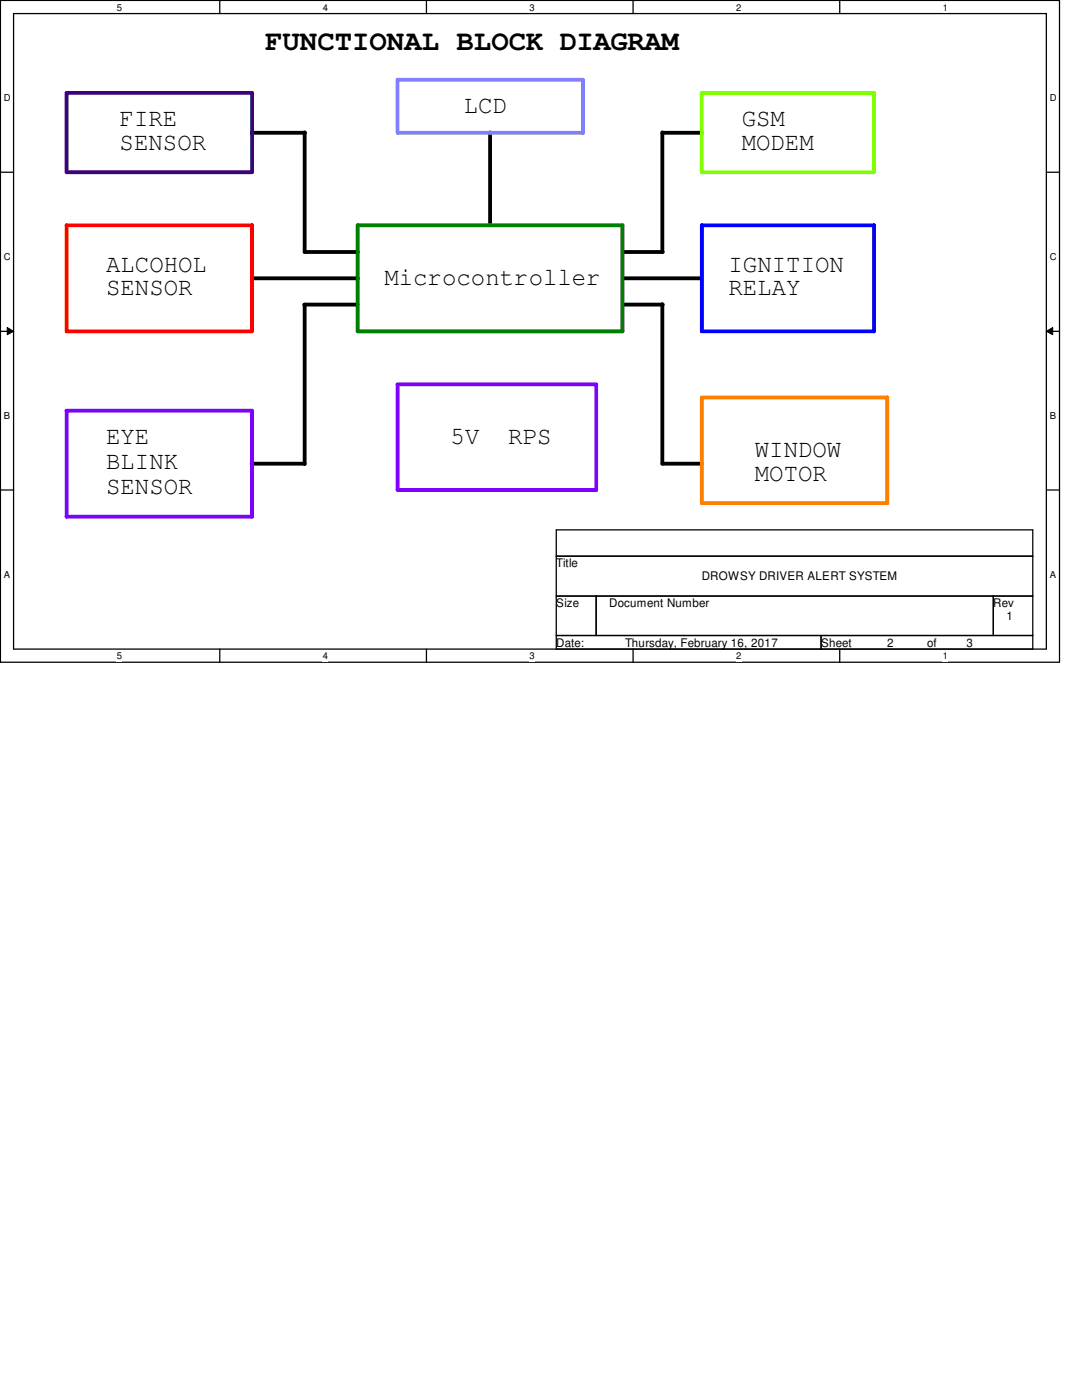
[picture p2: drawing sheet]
<svg xmlns="http://www.w3.org/2000/svg" width="216mm" height="279mm" viewBox="0 0 216 279" stroke-linecap="round" stroke-linejoin="round" font-family="sans-serif">
<defs><g id="words">
<text font-size="5.6" x="52.9" y="10">FUNCTIONAL BLOCK DIAGRAM</text>
<g font-size="5">
<text x="92.5" y="22.5">LCD</text>
<text x="23.9" y="25.1">FIRE</text>
<text x="23.9" y="29.9">SENSOR</text>
<text x="148" y="25.1">GSM</text>
<text x="148" y="29.9">MODEM</text>
<text x="21.2" y="54.3">ALCOHOL</text>
<text x="21.2" y="58.9">SENSOR</text>
<text x="76.7" y="56.9">Microcontroller</text>
<text x="145.4" y="54.3">IGNITION</text>
<text x="145.4" y="58.9">RELAY</text>
<text x="21.2" y="88.6">EYE</text>
<text x="89.9" y="88.6">5V</text>
<text x="101.4" y="88.6">RPS</text>
<text x="21.2" y="93.6">BLINK</text>
<text x="150.6" y="91.2">WINDOW</text>
<text x="150.6" y="95.9">MOTOR</text>
<text x="21.2" y="98.6">SENSOR</text>
</g>
<g font-size="2.4">
<text x="111" y="113.2">Title</text>
<text x="140" y="115.8">DROWSY DRIVER ALERT SYSTEM</text>
<text x="111" y="121.2">Size</text>
<text x="121.6" y="121.2">Document Number</text>
<text x="198.2" y="121.2">Rev</text>
<text x="200.8" y="123.8">1</text>
<text x="111" y="129">Date:</text>
<text x="124.7" y="129">Thursday, February 16, 2017</text>
<text x="163.8" y="129">Sheet</text>
<text x="177" y="129">2</text>
<text x="185" y="129">of</text>
<text x="192.9" y="129">3</text>
</g>
<g font-size="1.9">
<text x="23.3" y="2.1">5</text>
<text x="64.4" y="2.1">4</text>
<text x="105.7" y="2.1">3</text>
<text x="146.9" y="2.1">2</text>
<text x="188.1" y="2.1">1</text>
<text x=".8" y="20.2">D</text>
<text x="209.5" y="20.2">D</text>
<text x=".8" y="51.9">C</text>
<text x="209.5" y="51.9">C</text>
<text x=".8" y="83.7">B</text>
<text x="209.5" y="83.7">B</text>
<text x=".8" y="115.3">A</text>
<text x="209.5" y="115.3">A</text>
<text x="23.3" y="131.6">5</text>
<text x="64.4" y="131.6">4</text>
<text x="105.7" y="131.6">3</text>
<text x="146.9" y="131.6">2</text>
<text x="188.1" y="131.6">1</text>
</g>
</g></defs>
<path d="M.1 .1h211.3v132.1h-211.3zM2.7 2.7h206.1v126.8h-206.1z" fill="none" stroke="#000" stroke-width=".25"/>
<g fill="#fff">
<path d="M23.3 .4h1v2.1h-1z"/>
<path d="M23.3 129.9h1v2.1h-1z"/>
</g>
<path d="M43.9 .1v2.6M43.9 129.5v2.7" fill="none" stroke="#000" stroke-width=".25"/>
<g fill="#fff">
<path d="M64.4 .4h1v2.1h-1z"/>
<path d="M64.4 129.9h1v2.1h-1z"/>
</g>
<path d="M85.1 .1v2.6M85.1 129.5v2.7" fill="none" stroke="#000" stroke-width=".25"/>
<g fill="#fff">
<path d="M105.7 .4h1v2.1h-1z"/>
<path d="M105.7 129.9h1v2.1h-1z"/>
</g>
<path d="M126.3 .1v2.6M126.3 129.5v2.7" fill="none" stroke="#000" stroke-width=".25"/>
<g fill="#fff">
<path d="M146.9 .4h1v2.1h-1z"/>
<path d="M146.9 129.9h1v2.1h-1z"/>
</g>
<path d="M167.6 .1v2.6M167.6 129.5v2.7" fill="none" stroke="#000" stroke-width=".25"/>
<g fill="#fff">
<path d="M188.1 .4h1v2.1h-1z"/>
<path d="M188.1 129.9h1v2.1h-1z"/>
<path d="M.8 18.5h1.3v2.2h-1.3z"/>
<path d="M209.5 18.5h1.3v2.2h-1.3z"/>
<path d="M.8 50.2h1.3v2.1h-1.3z"/>
<path d="M209.5 50.2h1.3v2.1h-1.3z"/>
</g>
<path d="M.1 34.4h2.6M208.8 34.4h2.6" fill="none" stroke="#000" stroke-width=".25"/>
<g fill="#fff">
<path d="M.8 82h1.2v2.1h-1.2z"/>
<path d="M209.5 82h1.2v2.1h-1.2z"/>
</g>
<path d="M.1 66.1h2.6M208.8 66.1h2.6" fill="none" stroke="#000" stroke-width=".25"/>
<path d="M1.4 65.4l1.3 .7-1.3 .7zM208.8 66.1l1.3-.7v1.4z" fill="#000"/>
<path d="M1.4 65.4l1.3 .7-1.3 .7zM208.8 66.1l1.3-.7v1.4z" fill="none" stroke="#000" stroke-width=".2"/>
<g fill="#fff">
<path d="M.8 113.6h1.2v2.1h-1.2z"/>
<path d="M209.5 113.6h1.2v2.1h-1.2z"/>
</g>
<path d="M.1 97.8h2.6M208.8 97.8h2.6M111 105.7h95.1v23.8h-95.1zM111 111h95.1M111 119h95.1M119 119v7.8M198.2 119v7.8M111 126.8h95.1M163.8 126.8v2.7" fill="none" stroke="#000" stroke-width=".25"/>
<g fill="none" stroke="#000" stroke-width=".76">
<path d="M50.3 26.5h10.6M60.8 26.4v23.9h10.7M97.8 26.4v18.6M132.2 26.5h7.9M132.2 26.4v23.9M50.3 55.5h21.2M124.2 55.5h15.9M124.2 50.3h8M60.7 60.8h10.7M60.8 60.8v31.8M124.2 60.8h8M132.2 60.7v31.8h7.9"/>
<path d="M50.2 92.5h10.6"/>
</g>
<path d="M140 18.5h34.4v15.9h-34.4z" fill="none" stroke="#80ff00" stroke-width=".76"/>
<path d="M79.3 76.7h39.7v21.1h-39.7zM13.3 82h37v21.1h-37z" fill="none" stroke="#8000ff" stroke-width=".76"/>
<path d="M140 79.3h37v21.1h-37z" fill="none" stroke="#ff8000" stroke-width=".76"/>
<path d="M140 45h34.4v21.1h-34.4z" fill="none" stroke="#00f" stroke-width=".76"/>
<path d="M13.3 45h37v21.1h-37z" fill="none" stroke="#f00" stroke-width=".76"/>
<path d="M71.4 45h52.8v21.1h-52.8z" fill="none" stroke="#008000" stroke-width=".76"/>
<path d="M79.3 15.9h37v10.6h-37z" fill="none" stroke="#8080ff" stroke-width=".76"/>
<path d="M13.3 18.5h37v15.9h-37z" fill="none" stroke="#400080" stroke-width=".76"/>
<use href="#words"/>
</svg>
